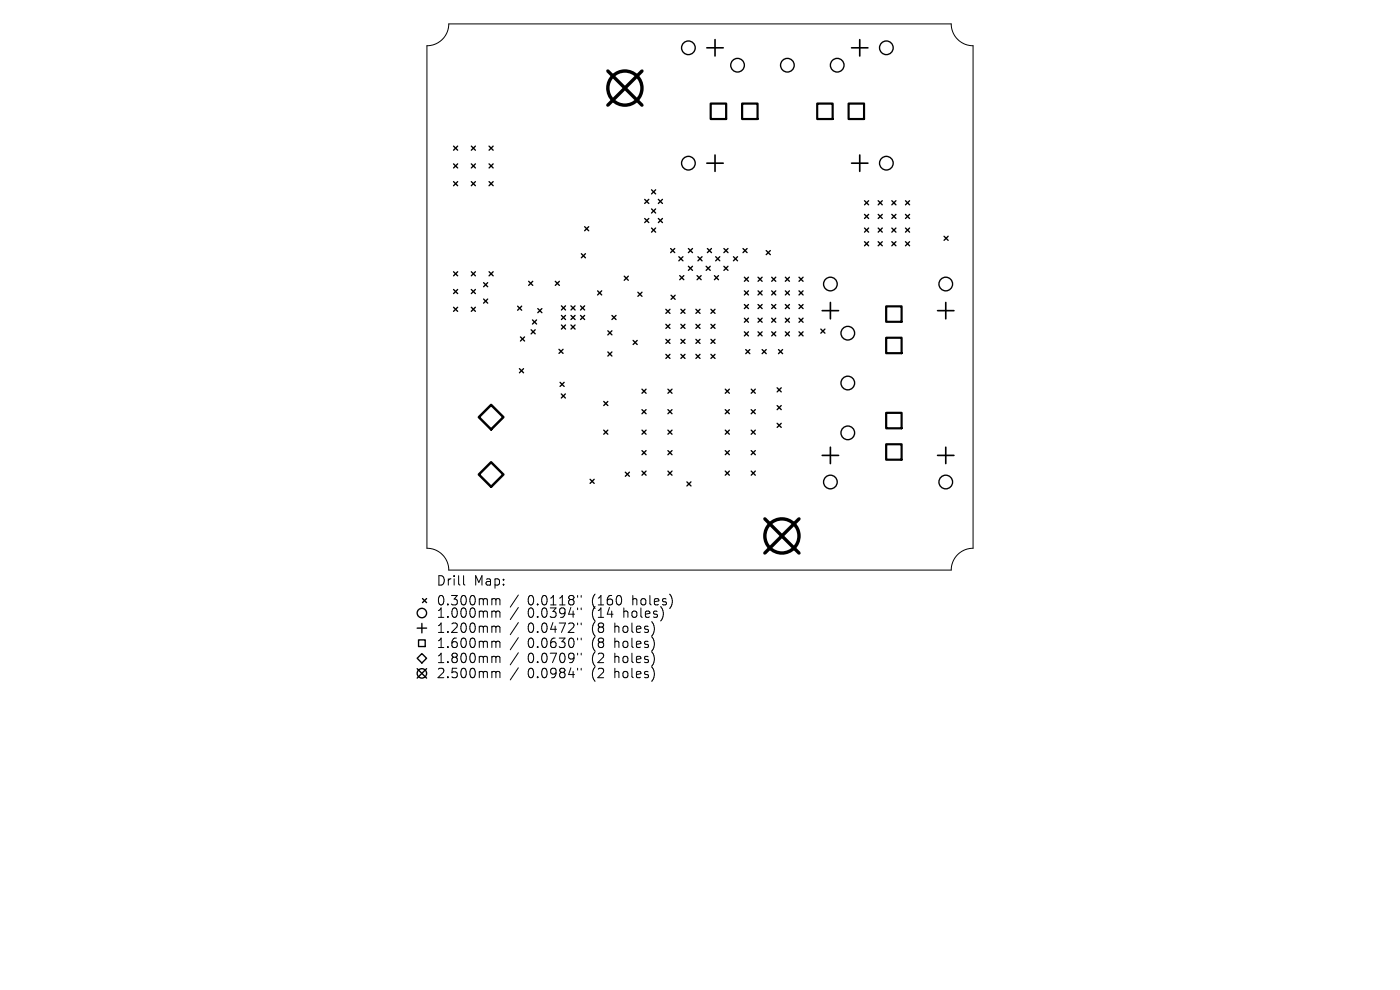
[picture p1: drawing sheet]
<svg xmlns="http://www.w3.org/2000/svg" width="297mm" height="210mm" viewBox="0 0 297 210" stroke-linecap="round" stroke-linejoin="round" font-family="sans-serif">
<defs><g id="words">
<g font-size="2.8">
<text x="92.5" y="124.5">Drill</text>
<text x="100.5" y="124.5">Map:</text>
<text x="92.5" y="128.7">0.300mm</text>
<text x="92.5" y="131.3">1.000mm</text>
<text x="111.9" y="128.7">0.0118&quot;</text>
<text x="111.9" y="131.3">0.0394&quot;</text>
<text x="125.7" y="128.7">(160</text>
<text x="125.7" y="131.3">(14</text>
<text x="132.5" y="131.3">holes)</text>
<text x="134.4" y="128.7">holes)</text>
<text x="92.5" y="134.5">1.200mm</text>
<text x="92.5" y="137.7">1.600mm</text>
<text x="111.9" y="134.5">0.0472&quot;</text>
<text x="111.9" y="137.7">0.0630&quot;</text>
<text x="125.7" y="134.5">(8</text>
<text x="125.7" y="137.7">(8</text>
<text x="130.6" y="134.5">holes)</text>
<text x="130.6" y="137.7">holes)</text>
<text x="92.5" y="140.9">1.800mm</text>
<text x="111.9" y="140.9">0.0709&quot;</text>
<text x="125.7" y="140.9">(2</text>
<text x="130.6" y="140.9">holes)</text>
<text x="92.5" y="144.1">2.500mm</text>
<text x="111.9" y="144.1">0.0984&quot;</text>
<text x="125.7" y="144.1">(2</text>
<text x="130.6" y="144.1">holes)</text>
</g>
</g></defs>
<g fill="none" stroke="#000" stroke-width=".21">
<path d="M90.6 9.7a4.6 4.6 0 0 0 4.6-4.6h106.6a4.6 4.6 0 0 0 4.6 4.6v106.6a4.6 4.6 0 0 0-4.6 4.6h-106.6a4.6 4.6 0 0 0-4.6-4.6zM98.3 122.1v1.7l.3 .3M104.6 127h.3l.3 .3M104.6 129.6h.3l.3 .3M104.6 132.8h.3l.3 .3M104.6 136h.3l.3 .3M104.6 139.2h.3l.3 .3M105.2 127.3l.3-.3 .5 .1 .1 1.2M105.2 127.3v1M105.2 129.9v1.1M105.2 133.1v1.1M105.2 136.3v1.1"/>
<path d="M105.2 139.5v1.1M105.2 129.9l.3-.3 .5 .1 .1 1.3M105.2 133.1l.3-.3 .5 .1 .1 1.3M105.2 136.3l.3-.3 .5 .1 .1 1.3M105.2 139.5l.3-.3 .5 .1 .1 1.3M110 126.2l-1.8 2.6M110 128.9l-1.8 2.5M110 132.1l-1.8 2.5M110 135.3l-1.8 2.5M110 138.5l-1.8 2.5M122.5 126.3v.4M122.5 129v.3"/>
<path d="M122.5 132.2v.3M122.5 135.4v.3M122.5 138.6v.3M123.3 126.3v.4M123.3 129v.3M123.3 132.2v.3M123.3 135.4v.3M123.3 138.6v.3M104.6 142.4h.3l.3 .3M105.2 142.7v1.1M105.2 142.7l.3-.3 .5 .1 .1 1.3M110 141.7l-1.8 2.5"/>
<path d="M122.5 141.8v.3M123.3 141.8v.3"/>
</g>
<g fill="none" stroke="#000" stroke-width=".29">
<path d="M96.2 31l.9 .9M96.2 34.8l.9 .8M96.2 38.5l.9 .9M97.1 31l-.9 .9M97.1 34.8l-.9 .8M97.1 38.5l-.9 .9M100 34.8l.9 .8M100 38.5l.9 .9M100 31l.9 .9M100.9 31l-.9 .9M100.9 34.8l-.9 .8M100.9 38.5l-.9 .9"/>
<path d="M103.8 38.5l.8 .9M103.8 34.8l.8 .8M103.8 31l.8 .9M104.6 31l-.8 .9M104.6 34.8l-.8 .8M104.6 38.5l-.8 .9M96.2 57.6l.9 .9M97.1 57.6l-.9 .9M100 57.6l.9 .9M100.9 57.6l-.9 .9M102.6 60l.9 .8M103.5 60l-.9 .8"/>
<path d="M103.8 57.6l.8 .9M104.6 57.6l-.8 .9M112.2 59.7l.8 .8M113 59.7l-.8 .8M117.8 59.7l.9 .8M118.7 59.7l-.9 .8M123.3 53.8l.9 .9M124 48.1l.9 .9M124.2 53.8l-.9 .9M124.9 48.1l-.9 .9M132.4 58.6l.9 .9M133.3 58.6l-.9 .9"/>
<path d="M136.8 42.3l.8 .9M136.8 46.3l.8 .9M137.6 42.3l-.8 .9M137.6 46.3l-.8 .9M138.2 40.3l.9 .8M138.2 44.3l.9 .9M138.2 48.4l.9 .8M139.1 40.3l-.9 .8M139.1 44.3l-.9 .9M139.1 48.4l-.9 .8M139.7 42.3l.8 .9M139.7 46.3l.8 .9"/>
<path d="M140.5 46.3l-.8 .9M140.5 42.3l-.8 .9M142.3 52.7l.8 .9M143.1 52.7l-.8 .9M144 54.5l.9 .8M144.2 58.5l.9 .8M144.9 54.5l-.9 .8M145.1 58.5l-.9 .8M146 56.5l.9 .9M146 52.7l.9 .9M146.9 52.7l-.9 .9M146.9 56.5l-.9 .9"/>
<path d="M147.9 58.5l.8 .8M148.1 54.5l.8 .8M148.7 58.5l-.8 .8M148.9 54.5l-.8 .8M149.8 56.5l.9 .9M150.1 52.7l.8 .9M150.7 56.5l-.9 .9M150.9 52.7l-.8 .9M151.6 58.5l.8 .8M151.8 54.5l.9 .8M152.4 58.5l-.8 .8M152.7 54.5l-.9 .8"/>
<path d="M153.6 52.7l.8 .9M153.6 56.5l.8 .9M154.4 56.5l-.8 .9M154.4 52.7l-.8 .9M155.6 54.5l.9 .8M156.5 54.5l-.9 .8M157.6 52.7l.9 .9M157.9 58.8l.9 .9M158.5 52.7l-.9 .9M158.8 58.8l-.9 .9M160.8 58.8l.9 .9M161.7 58.8l-.9 .9"/>
<path d="M162.5 53.2l.9 .8M163.4 53.2l-.9 .8M163.7 58.8l.9 .9M164.6 58.8l-.9 .9M166.6 58.8l.9 .9M167.5 58.8l-.9 .9M169.5 58.8l.9 .9M170.4 58.8l-.9 .9M183.4 42.6l.9 .9M183.4 45.5l.9 .8M183.4 48.4l.9 .8M183.4 51.3l.9 .8"/>
<path d="M184.3 48.4l-.9 .8M184.3 42.6l-.9 .9M184.3 45.5l-.9 .8M184.3 51.3l-.9 .8M186.3 45.5l.9 .8M186.3 48.4l.9 .8M186.3 51.3l.9 .8M186.3 42.6l.9 .9M187.2 45.5l-.9 .8M187.2 42.6l-.9 .9M187.2 48.4l-.9 .8M187.2 51.3l-.9 .8"/>
<path d="M189.2 48.4l.9 .8M189.2 45.5l.9 .8M189.2 42.6l.9 .9M189.2 51.3l.9 .8M190.1 42.6l-.9 .9M190.1 45.5l-.9 .8M190.1 48.4l-.9 .8M190.1 51.3l-.9 .8M192.1 51.3l.9 .8M192.1 48.4l.9 .8M192.1 45.5l.9 .8M192.1 42.6l.9 .9"/>
<path d="M193 42.6l-.9 .9M193 45.5l-.9 .8M193 48.4l-.9 .8M193 51.3l-.9 .8M200.3 50.1l.8 .9M201.1 50.1l-.8 .9M96.2 61.4l.9 .9M96.2 65.2l.9 .8M97.1 61.4l-.9 .9M97.1 65.2l-.9 .8M100 61.4l.9 .9M100 65.2l.9 .8"/>
<path d="M100.9 61.4l-.9 .9M100.9 65.2l-.9 .8M102.6 63.4l.9 .9M103.5 63.4l-.9 .9M109.8 64.9l.9 .9M110.2 78.2l.9 .9M110.4 71.5l.9 .8M110.7 64.9l-.9 .9M111.1 78.2l-.9 .9M111.3 71.5l-.9 .8M112.7 70l.8 .8M113 67.9l.8 .8"/>
<path d="M113.5 70l-.8 .8M113.8 67.9l-.8 .8M114.1 65.5l.9 .8M115 65.5l-.9 .8M118.6 74.1l.8 .9M119.1 64.9l.9 .9M119.1 66.9l.9 .9M119.1 68.9l.9 .9M119.4 74.1l-.8 .9M120 64.9l-.9 .9M120 66.9l-.9 .9M120 68.9l-.9 .9"/>
<path d="M121.1 66.9l.9 .9M121.1 68.9l.9 .9M121.1 64.9l.9 .9M122 64.9l-.9 .9M122 66.9l-.9 .9M122 68.9l-.9 .9M123.2 66.9l.8 .9M123.2 64.9l.8 .9M124 64.9l-.8 .9M124 66.9l-.8 .9M126.8 61.7l.8 .9M127.6 61.7l-.8 .9"/>
<path d="M128.9 70.2l.9 .8M128.9 74.7l.9 .8M129.8 70.2l-.9 .8M129.8 74.7l-.9 .8M129.8 66.9l.9 .9M130.7 66.9l-.9 .9M134.3 72.2l.9 .9M135.2 72.2l-.9 .9M135.3 62l.9 .9M136.2 62l-.9 .9M141.3 65.6l.8 .9M141.3 68.8l.8 .9"/>
<path d="M141.3 72l.8 .9M141.3 75.2l.8 .8M142.1 72l-.8 .9M142.1 65.6l-.8 .9M142.1 68.8l-.8 .9M142.1 75.2l-.8 .8M142.4 62.6l.8 .9M143.2 62.6l-.8 .9M144.4 68.8l.9 .9M144.4 72l.9 .9M144.4 75.2l.9 .8M144.4 65.6l.9 .9"/>
<path d="M145.3 68.8l-.9 .9M145.3 65.6l-.9 .9M145.3 72l-.9 .9M145.3 75.2l-.9 .8M147.6 72l.9 .9M147.6 75.2l.9 .8M147.6 68.8l.9 .9M147.6 65.6l.9 .9M148.5 65.6l-.9 .9M148.5 68.8l-.9 .9M148.5 72l-.9 .9M148.5 75.2l-.9 .8"/>
<path d="M150.8 72l.9 .9M150.8 65.6l.9 .9M150.8 68.8l.9 .9M150.8 75.2l.9 .8M151.7 65.6l-.9 .9M151.7 68.8l-.9 .9M151.7 72l-.9 .9M151.7 75.2l-.9 .8M157.9 64.6l.9 .9M157.9 61.7l.9 .9M157.9 67.5l.9 .9M157.9 70.4l.9 .9"/>
<path d="M158.2 74.2l.9 .8M158.8 61.7l-.9 .9M158.8 64.6l-.9 .9M158.8 67.5l-.9 .9M158.8 70.4l-.9 .9M159.1 74.2l-.9 .8M160.8 67.5l.9 .9M160.8 61.7l.9 .9M160.8 64.6l.9 .9M160.8 70.4l.9 .9M161.7 61.7l-.9 .9M161.7 64.6l-.9 .9"/>
<path d="M161.7 74.2l.8 .8M161.7 67.5l-.9 .9M161.7 70.4l-.9 .9M162.5 74.2l-.8 .8M163.7 70.4l.9 .9M163.7 64.6l.9 .9M163.7 61.7l.9 .9M163.7 67.5l.9 .9M164.6 61.7l-.9 .9M164.6 64.6l-.9 .9M164.6 67.5l-.9 .9M164.6 70.4l-.9 .9"/>
<path d="M165.2 74.2l.8 .8M166 74.2l-.8 .8M166.6 67.5l.9 .9M166.6 64.6l.9 .9M166.6 61.7l.9 .9M166.6 70.4l.9 .9M167.5 61.7l-.9 .9M167.5 64.6l-.9 .9M167.5 67.5l-.9 .9M167.5 70.4l-.9 .9M169.5 70.4l.9 .9M169.5 67.5l.9 .9"/>
<path d="M169.5 64.6l.9 .9M169.5 61.7l.9 .9M170.4 61.7l-.9 .9M170.4 64.6l-.9 .9M170.4 67.5l-.9 .9M170.4 70.4l-.9 .9M174.1 69.8l.9 .9M175 69.8l-.9 .9M118.8 81.1l.9 .9M119.1 83.6l.8 .8M119.7 81.1l-.9 .9M119.9 83.6l-.8 .8"/>
<path d="M128.1 85.2l.8 .8M128.1 91.2l.8 .9M128.9 85.2l-.8 .8M128.9 91.2l-.8 .9M136.2 91.2l.9 .9M136.2 82.6l.9 .8M136.2 86.9l.9 .9M136.2 95.6l.9 .9M136.2 99.9l.9 .9M137.1 82.6l-.9 .8M137.1 86.9l-.9 .9M137.1 91.2l-.9 .9"/>
<path d="M137.1 95.6l-.9 .9M137.1 99.9l-.9 .9M141.7 82.6l.9 .8M141.7 86.9l.9 .9M141.7 91.2l.9 .9M141.7 95.6l.9 .9M141.7 99.9l.9 .9M142.6 82.6l-.9 .8M142.6 86.9l-.9 .9M142.6 91.2l-.9 .9M142.6 95.6l-.9 .9M142.6 99.9l-.9 .9"/>
<path d="M153.9 95.6l.8 .9M153.9 82.6l.8 .8M153.9 86.9l.8 .9M153.9 91.2l.8 .9M153.9 99.9l.8 .9M154.7 82.6l-.8 .8M154.7 86.9l-.8 .9M154.7 91.2l-.8 .9M154.7 95.6l-.8 .9M154.7 99.9l-.8 .9M159.4 86.9l.8 .9M159.4 82.6l.8 .8"/>
<path d="M159.4 91.2l.8 .9M159.4 95.6l.8 .9M159.4 99.9l.8 .9M160.2 82.6l-.8 .8M160.2 86.9l-.8 .9M160.2 91.2l-.8 .9M160.2 95.6l-.8 .9M160.2 99.9l-.8 .9M164.9 82.3l.8 .8M164.9 86l.8 .9M164.9 89.8l.8 .9M165.7 82.3l-.8 .8"/>
<path d="M165.7 86l-.8 .9M165.7 89.8l-.8 .9M125.2 101.7l.9 .8M126.1 101.7l-.9 .8M132.7 100.2l.8 .8M133.5 100.2l-.8 .8M145.7 102.2l.9 .9M146.6 102.2l-.9 .9M88.5 139.6l1-1 1 1-1 1zM88.5 133.2h2M88.8 135.7h1.4v1.5h-1.4zM89.5 132.2v2"/>
<path d="M89.6 127l.9 .8M90.5 127l-.9 .8M88.5 141.8l2 2M90.5 141.8l-2 2"/>
<circle cx="146" cy="10.1" r="1.45"/>
<circle cx="156.5" cy="13.8" r="1.45"/>
<circle cx="167" cy="13.8" r="1.45"/>
<circle cx="177.6" cy="13.8" r="1.45"/>
<circle cx="188" cy="10.1" r="1.45"/>
<circle cx="146" cy="34.6" r="1.45"/>
<circle cx="188" cy="34.6" r="1.45"/>
<circle cx="176.2" cy="60.3" r="1.45"/>
<circle cx="179.9" cy="70.7" r="1.45"/>
<circle cx="200.6" cy="60.3" r="1.45"/>
<circle cx="179.9" cy="81.2" r="1.45"/>
<circle cx="179.9" cy="91.8" r="1.45"/>
<circle cx="176.2" cy="102.2" r="1.45"/>
<circle cx="200.6" cy="102.2" r="1.45"/>
<circle cx="89.5" cy="130" r="1"/>
<circle cx="89.5" cy="142.8" r="1"/>
</g>
<g fill="none" stroke="#000" stroke-width=".35">
<path d="M149.9 10.1h3.5M151.7 8.4v3.5M180.7 10.1h3.4M182.4 8.4v3.5M149.9 34.6h3.5M151.7 32.9v3.5M180.7 34.6h3.4M182.4 32.9v3.5M174.4 65.9h3.5M176.2 64.2v3.4M198.9 65.9h3.5M200.6 64.2v3.4"/>
<path d="M174.4 96.6h3.5M176.2 94.9v3.4M198.9 96.6h3.5M200.6 94.9v3.4"/>
</g>
<path d="M150.8 22h3.2v3.2h-3.2zM157.4 22h3.3v3.2h-3.3zM173.4 22h3.2v3.2h-3.2zM180 22h3.3v3.2h-3.3zM188 65h3.3v3.3h-3.3zM188 71.6h3.3v3.3h-3.3zM188 87.6h3.3v3.3h-3.3zM188 94.2h3.3v3.3h-3.3z" fill="none" stroke="#000" stroke-width=".46"/>
<path d="M101.6 88.5l2.6-2.6 2.6 2.6-2.6 2.6zM101.6 100.7l2.6-2.7 2.6 2.7-2.6 2.6z" fill="none" stroke="#000" stroke-width=".52"/>
<g fill="none" stroke="#000" stroke-width=".72">
<path d="M128.9 15.1l7.3 7.2M136.2 15.1l-7.3 7.2M162.3 110.1l7.2 7.2M169.5 110.1l-7.2 7.2"/>
<circle cx="132.6" cy="18.7" r="3.6"/>
<circle cx="165.9" cy="113.7" r="3.6"/>
</g>
<use href="#words"/>
</svg>
